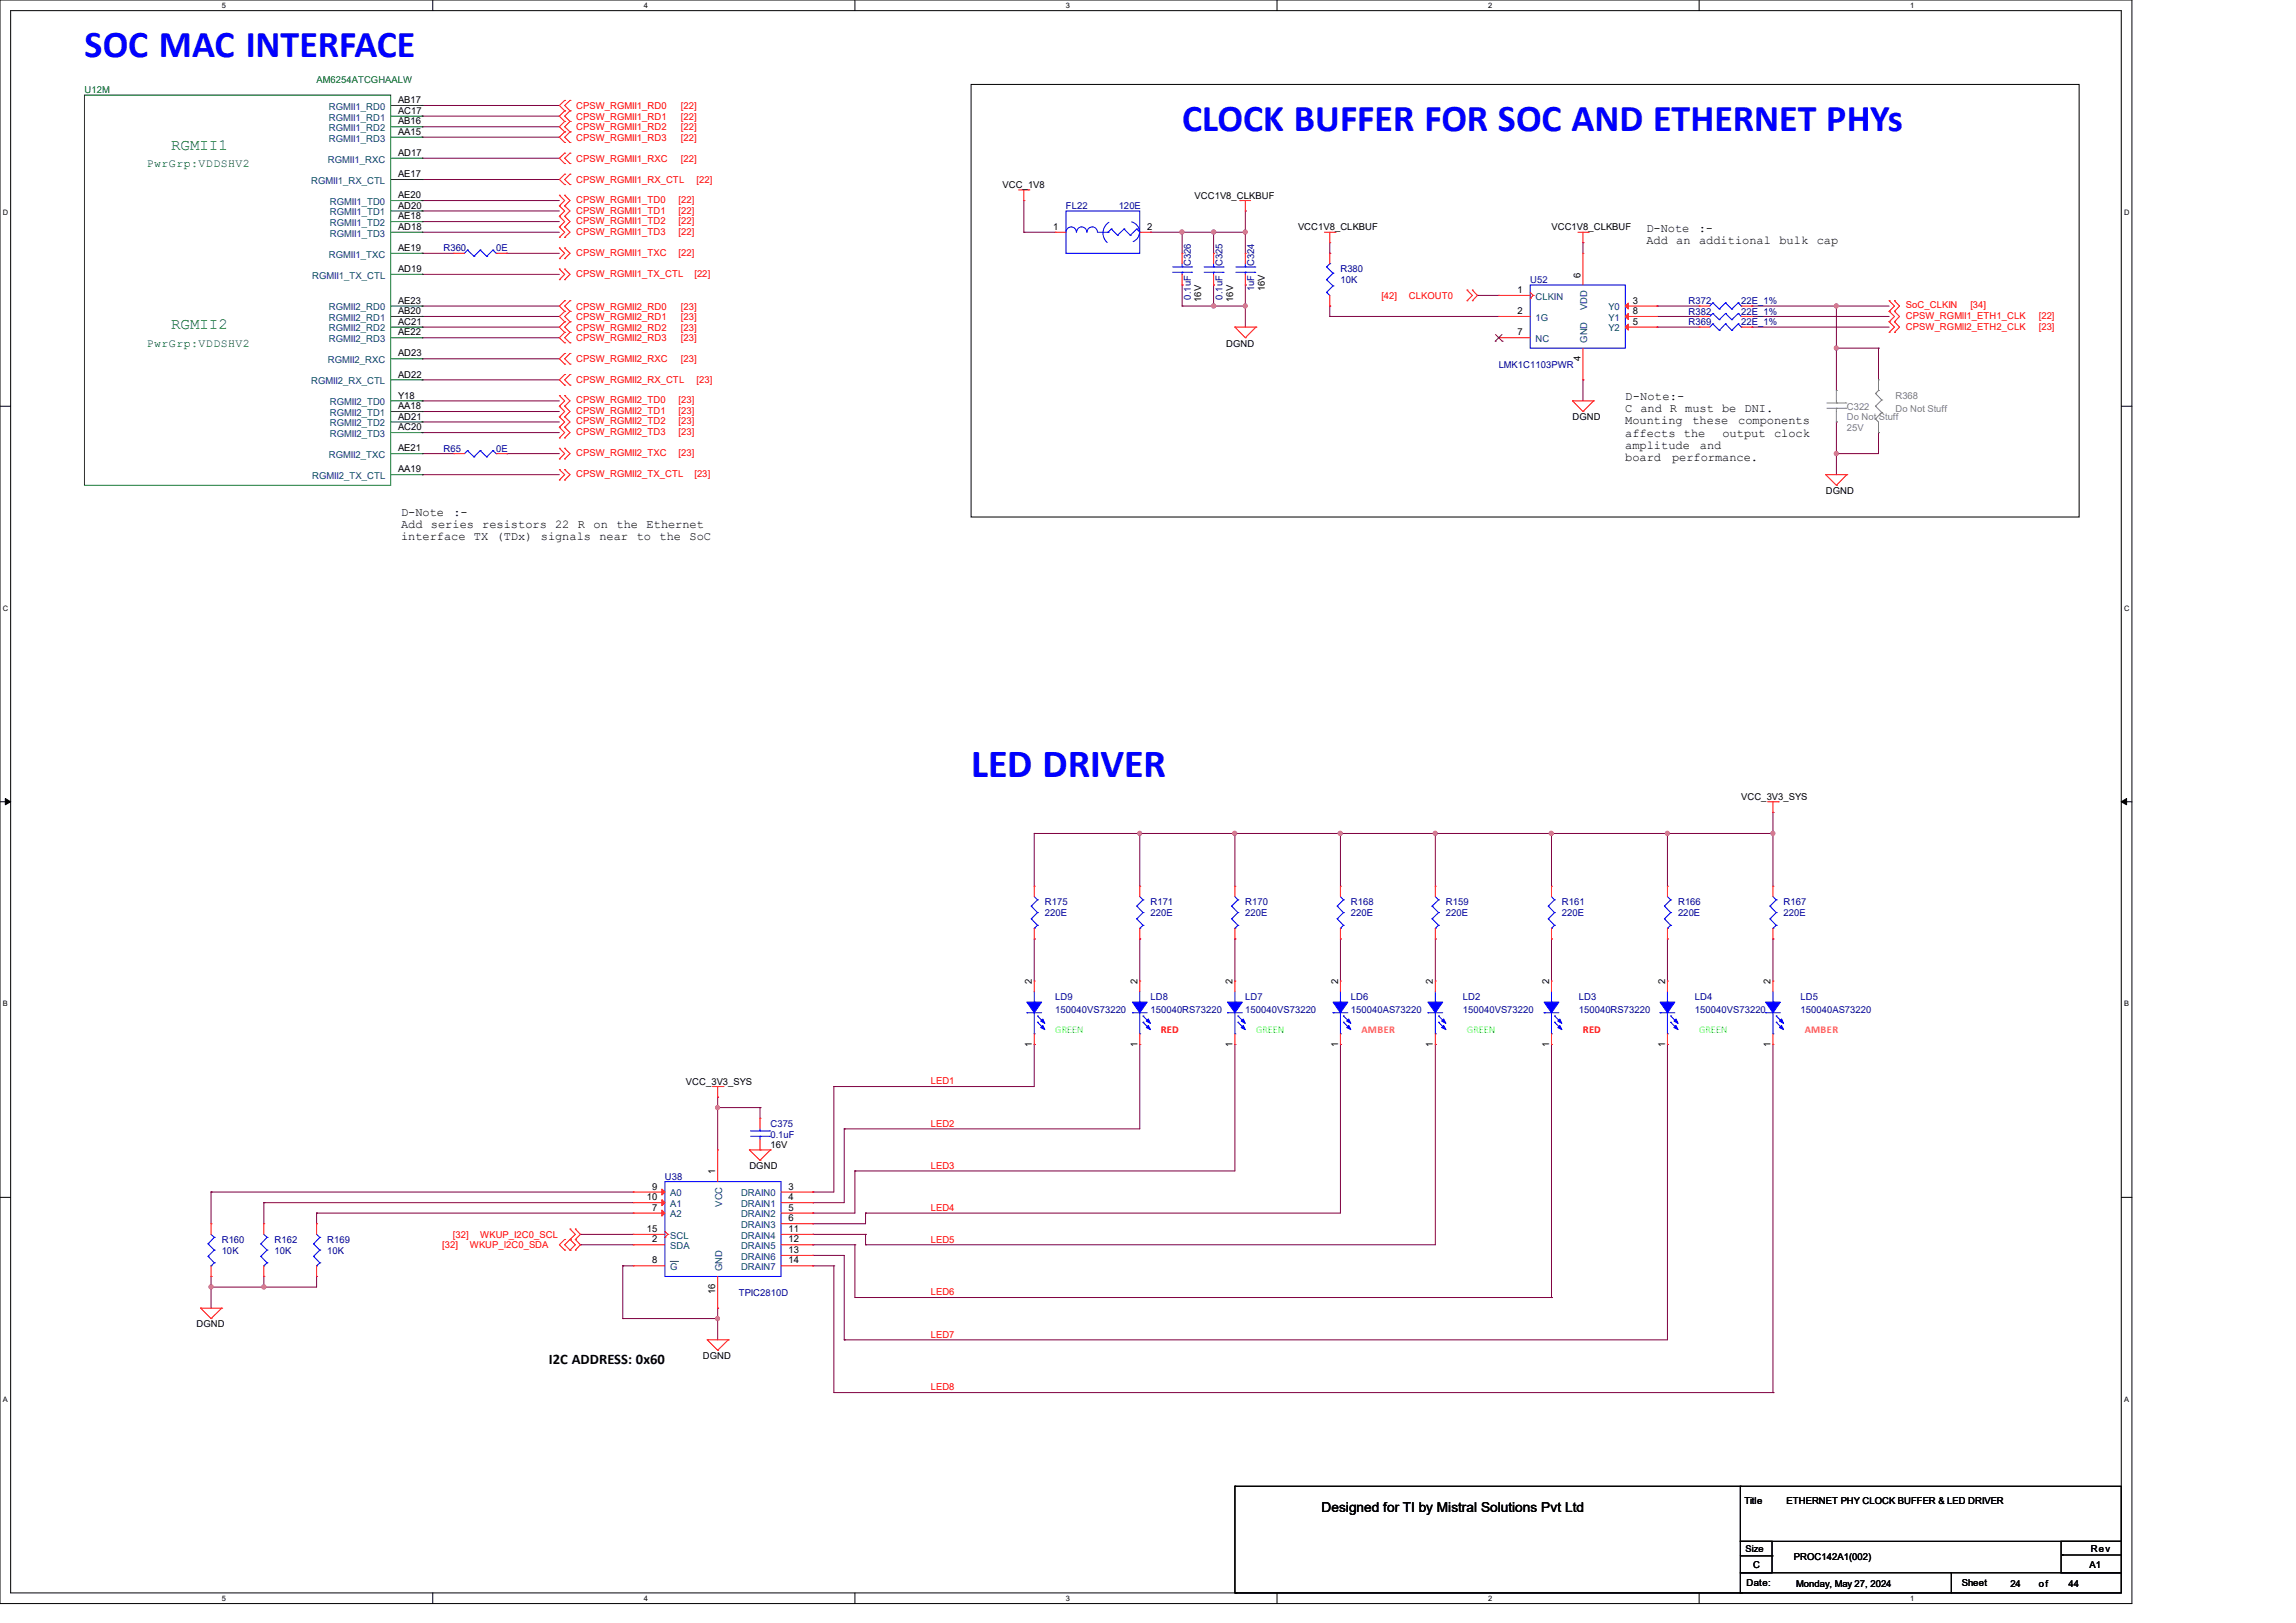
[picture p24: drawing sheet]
<svg xmlns="http://www.w3.org/2000/svg" width="420mm" height="297mm" viewBox="0 0 420 297" stroke-linecap="round" stroke-linejoin="round" font-family="sans-serif">
<defs><g id="words">
<text font-size="7.3" fill="#00f" x="177.6" y="142.1">LED DRIVER</text>
<g font-size="6.9" fill="#00f">
<text x="15.5" y="10.5">SOC MAC INTERFACE</text>
<text x="216.2" y="24">CLOCK BUFFER FOR SOC AND ETHERNET PHYs</text>
</g>
<g font-size="2.9" fill="#008000">
<text x="31.3" y="27.4">RGMII1</text>
<text x="31.3" y="60.2">RGMII2</text>
</g>
<text font-size="2.7" x="100.4" y="249.6">I2C ADDRESS: 0x60</text>
<text font-size="2.5" x="241.7" y="276.8">Designed for TI by Mistral Solutions Pvt Ltd</text>
<g font-size="2.2">
<text x="301.2" y="42.4">D-Note</text>
<text x="301.2" y="44.6">Add an additional</text>
<text x="310.7" y="42.4">:-</text>
<text x="325.5" y="44.6">bulk</text>
<text x="332.3" y="44.6">cap</text>
<text x="297.3" y="73.3">D-Note:-</text>
<text x="297.3" y="75.5">C and R must be DNI.</text>
<text x="297.3" y="77.7">Mounting</text>
<text x="309.6" y="77.7">these</text>
<text x="318" y="77.7">components</text>
<text x="297.3" y="79.9">affects the</text>
<text x="297.3" y="82.1">amplitude</text>
<text x="310.9" y="82.1">and</text>
<text x="315.1" y="79.9">output</text>
<text x="324.5" y="79.9">clock</text>
<text x="297.3" y="84.3">board</text>
<text x="305.8" y="84.3">performance.</text>
<text x="73.4" y="94.5">D-Note</text>
<text x="82.9" y="94.5">:-</text>
<text x="73.4" y="96.7">Add series resistors 22 R</text>
<text x="73.4" y="98.9">interface TX (TDx) signals near</text>
<text x="108.6" y="96.7">on the</text>
<text x="116.5" y="98.9">to</text>
<text x="118.3" y="96.7">Ethernet</text>
<text x="120.6" y="98.9">the</text>
<text x="126.2" y="98.9">SoC</text>
</g>
<g font-size="2.1" fill="#008000">
<text x="26.8" y="30.6">PwrGrp:VDDSHV2</text>
<text x="26.8" y="63.5">PwrGrp:VDDSHV2</text>
</g>
<g font-size="1.9" fill="#0f0">
<text x="193" y="189.1">GREEN</text>
<text x="229.8" y="189.1">GREEN</text>
<text x="268.3" y="189.1">GREEN</text>
<text x="310.8" y="189.1">GREEN</text>
</g>
<g font-size="1.9" fill="#f00">
<text x="212.3" y="189.1">RED</text>
<text x="289.6" y="189.1">RED</text>
</g>
<g font-size="1.9" fill="#ff8040">
<text x="249" y="189.1">AMBER</text>
<text x="330.1" y="189.1">AMBER</text>
</g>
<g font-size="1.7" fill="#008000">
<text x="15.5" y="17.1">U12M</text>
<text x="57.9" y="15.2">AM6254ATCGHAALW</text>
</g>
<g font-size="1.7" fill="#004080">
<text x="60.2" y="20.1">RGMII1_RD0</text>
<text x="60.2" y="22.1">RGMII1_RD1</text>
<text x="60" y="29.8">RGMII1_RXC</text>
<text x="60.2" y="24">RGMII1_RD2</text>
<text x="60.2" y="25.9">RGMII1_RD3</text>
<text x="56.9" y="33.7">RGMII1_RX_CTL</text>
<text x="60.3" y="37.5">RGMII1_TD0</text>
<text x="60.3" y="39.4">RGMII1_TD1</text>
<text x="60.3" y="41.4">RGMII1_TD2</text>
<text x="60.2" y="47.2">RGMII1_TXC</text>
<text x="60.3" y="43.3">RGMII1_TD3</text>
<text x="57.1" y="51">RGMII1_TX_CTL</text>
<text x="60.2" y="56.8">RGMII2_RD0</text>
<text x="60.2" y="58.7">RGMII2_RD1</text>
<text x="280.9" y="54.9">CLKIN</text>
<text x="280.9" y="58.7">1G</text>
<text x="290.4" y="56.7" transform="rotate(-90 290.4 56.7)">VDD</text>
<text x="294.3" y="56.8">Y0</text>
<text x="294.3" y="58.7">Y1</text>
<text x="60.2" y="60.7">RGMII2_RD2</text>
<text x="60.2" y="62.6">RGMII2_RD3</text>
<text x="280.9" y="62.6">NC</text>
<text x="290.4" y="62.7" transform="rotate(-90 290.4 62.7)">GND</text>
<text x="294.3" y="60.7">Y2</text>
<text x="56.9" y="70.3">RGMII2_RX_CTL</text>
<text x="60" y="66.5">RGMII2_RXC</text>
<text x="60.3" y="74.2">RGMII2_TD0</text>
<text x="60.3" y="76.1">RGMII2_TD1</text>
<text x="60.2" y="83.8">RGMII2_TXC</text>
<text x="60.3" y="78">RGMII2_TD2</text>
<text x="60.3" y="80">RGMII2_TD3</text>
<text x="57.1" y="87.7">RGMII2_TX_CTL</text>
<text x="122.6" y="218.9">A0</text>
<text x="122.6" y="220.9">A1</text>
<text x="132.1" y="220.8" transform="rotate(-90 132.1 220.8)">VCC</text>
<text x="135.5" y="218.9">DRAIN0</text>
<text x="135.5" y="220.9">DRAIN1</text>
<text x="122.6" y="222.8">A2</text>
<text x="122.6" y="226.7">SCL</text>
<text x="135.5" y="222.8">DRAIN2</text>
<text x="135.5" y="224.7">DRAIN3</text>
<text x="135.5" y="226.7">DRAIN4</text>
<text x="122.6" y="228.6">SDA</text>
<text x="122.6" y="232.4">G</text>
<text x="132.1" y="232.6" transform="rotate(-90 132.1 232.6)">GND</text>
<text x="135.5" y="228.6">DRAIN5</text>
<text x="135.5" y="230.5">DRAIN6</text>
<text x="135.5" y="232.4">DRAIN7</text>
</g>
<g font-size="1.7">
<text x="72.8" y="18.9">AB17</text>
<text x="72.8" y="20.8">AC17</text>
<text x="72.8" y="22.8">AB16</text>
<text x="72.8" y="28.5">AD17</text>
<text x="72.8" y="24.7">AA15</text>
<text x="72.8" y="32.4">AE17</text>
<text x="183.4" y="34.5">VCC_1V8</text>
<text x="72.8" y="36.3">AE20</text>
<text x="72.8" y="38.2">AD20</text>
<text x="72.8" y="40.1">AE18</text>
<text x="218.5" y="36.4">VCC1V8_CLKBUF</text>
<text x="72.8" y="45.9">AE19</text>
<text x="72.8" y="42.1">AD18</text>
<text x="192.7" y="42.1">1</text>
<text x="209.8" y="42.1">2</text>
<text x="237.4" y="42.2">VCC1V8_CLKBUF</text>
<text x="283.8" y="42.2">VCC1V8_CLKBUF</text>
<text x="72.8" y="49.8">AD19</text>
<text x="231.3" y="53.3" transform="rotate(-90 231.3 53.3)">16V</text>
<text x="277.6" y="53.6">1</text>
<text x="289.1" y="50.8" transform="rotate(-90 289.1 50.8)">6</text>
<text x="72.8" y="55.6">AE23</text>
<text x="72.8" y="57.5">AB20</text>
<text x="72.8" y="59.4">AC21</text>
<text x="219.7" y="55.2" transform="rotate(-90 219.7 55.2)">16V</text>
<text x="225.5" y="55.2" transform="rotate(-90 225.5 55.2)">16V</text>
<text x="277.6" y="57.5">2</text>
<text x="298.7" y="55.6">3</text>
<text x="298.7" y="57.5">8</text>
<text x="298.7" y="59.4">5</text>
<text x="72.8" y="65.2">AD23</text>
<text x="72.8" y="61.4">AE22</text>
<text x="224.3" y="63.4">DGND</text>
<text x="277.6" y="61.4">7</text>
<text x="72.8" y="69.1">AD22</text>
<text x="289.1" y="66" transform="rotate(-90 289.1 66)">4</text>
<text x="72.8" y="72.9">Y18</text>
<text x="72.8" y="74.9">AA18</text>
<text x="72.8" y="76.8">AD21</text>
<text x="287.6" y="76.9">DGND</text>
<text x="72.8" y="82.6">AE21</text>
<text x="72.8" y="78.7">AC20</text>
<text x="72.8" y="86.4">AA19</text>
<text x="334" y="90.4">DGND</text>
<text x="318.5" y="146.4">VCC_3V3_SYS</text>
<text x="188.8" y="180.1" transform="rotate(-90 188.8 180.1)">2</text>
<text x="208.1" y="180.1" transform="rotate(-90 208.1 180.1)">2</text>
<text x="225.5" y="180.1" transform="rotate(-90 225.5 180.1)">2</text>
<text x="244.8" y="180.1" transform="rotate(-90 244.8 180.1)">2</text>
<text x="262.1" y="180.1" transform="rotate(-90 262.1 180.1)">2</text>
<text x="283.4" y="180.1" transform="rotate(-90 283.4 180.1)">2</text>
<text x="304.6" y="180.1" transform="rotate(-90 304.6 180.1)">2</text>
<text x="323.9" y="180.1" transform="rotate(-90 323.9 180.1)">2</text>
<text x="188.8" y="191.5" transform="rotate(-90 188.8 191.5)">1</text>
<text x="208.1" y="191.5" transform="rotate(-90 208.1 191.5)">1</text>
<text x="225.5" y="191.5" transform="rotate(-90 225.5 191.5)">1</text>
<text x="244.8" y="191.5" transform="rotate(-90 244.8 191.5)">1</text>
<text x="262.1" y="191.5" transform="rotate(-90 262.1 191.5)">1</text>
<text x="283.4" y="191.5" transform="rotate(-90 283.4 191.5)">1</text>
<text x="304.6" y="191.5" transform="rotate(-90 304.6 191.5)">1</text>
<text x="323.9" y="191.5" transform="rotate(-90 323.9 191.5)">1</text>
<text x="125.5" y="198.5">VCC_3V3_SYS</text>
<text x="130.8" y="214.9" transform="rotate(-90 130.8 214.9)">1</text>
<text x="137.1" y="213.9">DGND</text>
<text x="140.9" y="210.1">16V</text>
<text x="118.3" y="219.7">10</text>
<text x="119.3" y="221.6">7</text>
<text x="119.3" y="217.7">9</text>
<text x="144.2" y="217.7">3</text>
<text x="144.2" y="219.7">4</text>
<text x="144.2" y="221.6">5</text>
<text x="118.3" y="225.5">15</text>
<text x="119.3" y="227.4">2</text>
<text x="144.2" y="223.5">6</text>
<text x="144.2" y="225.5">11</text>
<text x="144.2" y="227.4">12</text>
<text x="119.3" y="231.2">8</text>
<text x="144.2" y="229.3">13</text>
<text x="144.2" y="231.2">14</text>
<text x="130.8" y="236.9" transform="rotate(-90 130.8 236.9)">16</text>
<text x="35.9" y="242.9">DGND</text>
<text x="128.6" y="248.7">DGND</text>
<text x="319.1" y="275.2">Title</text>
<text x="326.8" y="275.2">ETHERNET PHY CLOCK BUFFER &amp; LED DRIVER</text>
<text x="319.3" y="284">Size</text>
<text x="320.7" y="286.9">C</text>
<text x="328.2" y="285.4">PROC142A1(002)</text>
<text x="382.2" y="286.9">A1</text>
<text x="382.4" y="284.1">Rev</text>
<text x="319.5" y="290.2">Date:</text>
<text x="328.6" y="290.4">Monday, May 27, 2024</text>
<text x="358.9" y="290.2">Sheet</text>
<text x="367.7" y="290.4">24</text>
<text x="373" y="290.4">of</text>
<text x="378.4" y="290.4">44</text>
</g>
<g font-size="1.7" fill="#f00">
<text x="105.4" y="20">CPSW_RGMII1_RD0</text>
<text x="105.4" y="21.9">CPSW_RGMII1_RD1</text>
<text x="105.4" y="23.8">CPSW_RGMII1_RD2</text>
<text x="124.5" y="20">[22]</text>
<text x="124.5" y="21.9">[22]</text>
<text x="124.5" y="23.8">[22]</text>
<text x="105.4" y="25.7">CPSW_RGMII1_RD3</text>
<text x="105.4" y="29.6">CPSW_RGMII1_RXC</text>
<text x="124.5" y="25.7">[22]</text>
<text x="124.5" y="29.6">[22]</text>
<text x="105.4" y="33.5">CPSW_RGMII1_RX_CTL</text>
<text x="127.4" y="33.5">[22]</text>
<text x="105.4" y="37.1">CPSW_RGMII1_TD0</text>
<text x="105.4" y="39.1">CPSW_RGMII1_TD1</text>
<text x="105.4" y="41">CPSW_RGMII1_TD2</text>
<text x="124.1" y="37.1">[22]</text>
<text x="124.1" y="39.1">[22]</text>
<text x="124.1" y="41">[22]</text>
<text x="105.4" y="46.8">CPSW_RGMII1_TXC</text>
<text x="105.4" y="42.9">CPSW_RGMII1_TD3</text>
<text x="124.1" y="46.8">[22]</text>
<text x="124.1" y="42.9">[22]</text>
<text x="105.4" y="50.7">CPSW_RGMII1_TX_CTL</text>
<text x="127" y="50.7">[22]</text>
<text x="105.4" y="56.6">CPSW_RGMII2_RD0</text>
<text x="105.4" y="58.6">CPSW_RGMII2_RD1</text>
<text x="124.5" y="56.6">[23]</text>
<text x="124.5" y="58.6">[23]</text>
<text x="252.7" y="54.7">[42]</text>
<text x="257.7" y="54.7">CLKOUT0</text>
<text x="348.6" y="56.4">SoC_CLKIN</text>
<text x="348.6" y="58.4">CPSW_RGMII1_ETH1_CLK</text>
<text x="360.4" y="56.4">[34]</text>
<text x="373" y="58.4">[22]</text>
<text x="105.4" y="60.5">CPSW_RGMII2_RD2</text>
<text x="105.4" y="62.4">CPSW_RGMII2_RD3</text>
<text x="124.5" y="60.5">[23]</text>
<text x="124.5" y="62.4">[23]</text>
<text x="348.6" y="60.3">CPSW_RGMII2_ETH2_CLK</text>
<text x="373" y="60.3">[23]</text>
<text x="105.4" y="66.3">CPSW_RGMII2_RXC</text>
<text x="105.4" y="70.1">CPSW_RGMII2_RX_CTL</text>
<text x="124.5" y="66.3">[23]</text>
<text x="127.4" y="70.1">[23]</text>
<text x="105.4" y="73.8">CPSW_RGMII2_TD0</text>
<text x="105.4" y="75.7">CPSW_RGMII2_TD1</text>
<text x="105.4" y="77.7">CPSW_RGMII2_TD2</text>
<text x="124.1" y="73.8">[23]</text>
<text x="124.1" y="75.7">[23]</text>
<text x="124.1" y="77.7">[23]</text>
<text x="105.4" y="83.5">CPSW_RGMII2_TXC</text>
<text x="105.4" y="79.6">CPSW_RGMII2_TD3</text>
<text x="124.1" y="83.5">[23]</text>
<text x="124.1" y="79.6">[23]</text>
<text x="105.4" y="87.3">CPSW_RGMII2_TX_CTL</text>
<text x="127" y="87.3">[23]</text>
<text x="170.3" y="198.5">LED1</text>
<text x="170.3" y="206.2">LED2</text>
<text x="170.3" y="213.9">LED3</text>
<text x="170.3" y="221.6">LED4</text>
<text x="82.8" y="226.5">[32]</text>
<text x="87.8" y="226.5">WKUP_I2C0_SCL</text>
<text x="170.3" y="227.4">LED5</text>
<text x="80.9" y="228.4">[32]</text>
<text x="85.9" y="228.4">WKUP_I2C0_SDA</text>
<text x="170.3" y="237.1">LED6</text>
<text x="170.3" y="244.8">LED7</text>
<text x="170.3" y="254.5">LED8</text>
</g>
<g font-size="1.7" fill="#000080">
<text x="195" y="38.3">FL22</text>
<text x="204.6" y="38.3">120E</text>
<text x="81.1" y="46">R360</text>
<text x="90.8" y="46">0E</text>
<text x="217.8" y="48.7" transform="rotate(-90 217.8 48.7)">C326</text>
<text x="223.6" y="48.7" transform="rotate(-90 223.6 48.7)">C325</text>
<text x="229.4" y="53.3" transform="rotate(-90 229.4 53.3)">1uF</text>
<text x="229.4" y="48.7" transform="rotate(-90 229.4 48.7)">C324</text>
<text x="245.2" y="49.9">R380</text>
<text x="245.2" y="51.8">10K</text>
<text x="279.9" y="51.8">U52</text>
<text x="217.8" y="54.8" transform="rotate(-90 217.8 54.8)">0.1uF</text>
<text x="223.6" y="54.8" transform="rotate(-90 223.6 54.8)">0.1uF</text>
<text x="308.9" y="55.7">R372</text>
<text x="308.9" y="57.6">R382</text>
<text x="308.9" y="59.5">R369</text>
<text x="318.5" y="55.7">22E_1%</text>
<text x="318.5" y="57.6">22E_1%</text>
<text x="318.5" y="59.5">22E_1%</text>
<text x="274.1" y="67.3">LMK1C1103PWR</text>
<text x="81.1" y="82.7">R65</text>
<text x="90.8" y="82.7">0E</text>
<text x="191.1" y="165.7">R175</text>
<text x="191.1" y="167.6">220E</text>
<text x="210.4" y="165.7">R171</text>
<text x="210.4" y="167.6">220E</text>
<text x="227.8" y="165.7">R170</text>
<text x="227.8" y="167.6">220E</text>
<text x="247.1" y="165.7">R168</text>
<text x="247.1" y="167.6">220E</text>
<text x="264.5" y="165.7">R159</text>
<text x="264.5" y="167.6">220E</text>
<text x="285.7" y="165.7">R161</text>
<text x="285.7" y="167.6">220E</text>
<text x="307" y="165.7">R166</text>
<text x="307" y="167.6">220E</text>
<text x="326.3" y="165.7">R167</text>
<text x="326.3" y="167.6">220E</text>
<text x="193" y="183.1">LD9</text>
<text x="193" y="185.4">150040VS73220</text>
<text x="210.4" y="183.1">LD8</text>
<text x="210.4" y="185.4">150040RS73220</text>
<text x="227.8" y="183.1">LD7</text>
<text x="227.8" y="185.4">150040VS73220</text>
<text x="247.1" y="183.1">LD6</text>
<text x="247.1" y="185.4">150040AS73220</text>
<text x="267.6" y="183.1">LD2</text>
<text x="267.6" y="185.4">150040VS73220</text>
<text x="288.8" y="183.1">LD3</text>
<text x="288.8" y="185.4">150040RS73220</text>
<text x="310" y="183.1">LD4</text>
<text x="310" y="185.4">150040VS73220</text>
<text x="329.3" y="183.1">LD5</text>
<text x="329.3" y="185.4">150040AS73220</text>
<text x="140.9" y="206.2">C375</text>
<text x="140.9" y="208.2">0.1uF</text>
<text x="121.6" y="215.9">U38</text>
<text x="40.6" y="227.5">R160</text>
<text x="50.2" y="227.5">R162</text>
<text x="59.9" y="227.5">R169</text>
<text x="40.6" y="229.4">10K</text>
<text x="50.2" y="229.4">10K</text>
<text x="59.9" y="229.4">10K</text>
<text x="135.1" y="237.1">TPIC2810D</text>
</g>
<g font-size="1.7" fill="#808080">
<text x="337.8" y="75">C322</text>
<text x="337.8" y="76.9">Do Not Stuff</text>
<text x="346.7" y="73.1">R368</text>
<text x="346.7" y="75.4">Do Not Stuff</text>
<text x="337.8" y="78.8">25V</text>
</g>
<g font-size="1.4">
<text x="40.6" y="1.4">5</text>
<text x="117.8" y="1.4">4</text>
<text x="195" y="1.4">3</text>
<text x="272.2" y="1.4">2</text>
<text x="349.4" y="1.4">1</text>
<text x=".5" y="39.4">D</text>
<text x="388.5" y="39.4">D</text>
<text x=".5" y="111.8">C</text>
<text x="388.5" y="111.8">C</text>
<text x=".5" y="184.2">B</text>
<text x="388.5" y="184.2">B</text>
<text x=".5" y="256.5">A</text>
<text x="388.5" y="256.5">A</text>
<text x="40.6" y="292.9">5</text>
<text x="117.8" y="292.9">4</text>
<text x="195" y="292.9">3</text>
<text x="272.2" y="292.9">2</text>
<text x="349.4" y="292.9">1</text>
</g>
</g></defs>
<path d="M0 0h390v293.5h-390zM1.9 1.9h386.1v289.6h-386.1z" fill="none" stroke="#000" stroke-width=".18"/>
<g fill="#fff">
<path d="M40.6 .2h.7v1.5h-.7z"/>
<path d="M40.6 291.7h.7v1.5h-.7z"/>
</g>
<path d="M79.2 0v1.9M79.2 291.5v2" fill="none" stroke="#000" stroke-width=".18"/>
<g fill="#fff">
<path d="M117.8 .2h.7v1.5h-.7z"/>
<path d="M117.8 291.7h.7v1.5h-.7z"/>
</g>
<path d="M156.4 0v1.9M156.4 291.5v2" fill="none" stroke="#000" stroke-width=".18"/>
<g fill="#fff">
<path d="M195 .2h.7v1.5h-.7z"/>
<path d="M195 291.7h.7v1.5h-.7z"/>
</g>
<path d="M233.6 0v1.9M233.6 291.5v2" fill="none" stroke="#000" stroke-width=".18"/>
<g fill="#fff">
<path d="M272.2 .2h.8v1.5h-.8z"/>
<path d="M272.2 291.7h.8v1.5h-.8z"/>
</g>
<path d="M310.8 0v1.9M310.8 291.5v2" fill="none" stroke="#000" stroke-width=".18"/>
<g fill="#fff">
<path d="M349.4 .2h.8v1.5h-.8z"/>
<path d="M349.4 291.7h.8v1.5h-.8z"/>
<path d="M.5 38.1h1v1.6h-1z"/>
<path d="M388.5 38.1h1v1.6h-1z"/>
<path d="M.5 110.5h1v1.6h-1z"/>
<path d="M388.5 110.5h1v1.6h-1z"/>
</g>
<path d="M0 74.3h1.9M388 74.3h2" fill="none" stroke="#000" stroke-width=".18"/>
<g fill="#fff">
<path d="M.5 182.9h.9v1.5h-.9z"/>
<path d="M388.5 182.9h.9v1.5h-.9z"/>
</g>
<path d="M0 146.7h1.9M388 146.7h2" fill="none" stroke="#000" stroke-width=".18"/>
<path d="M1 146.1l.9 .6-.9 .6zM388 146.7l1-.6v1.2z" fill="#000" stroke="#000" stroke-width=".18"/>
<g fill="#fff">
<path d="M.5 255.3h.9v1.5h-.9z"/>
<path d="M388.5 255.3h.9v1.5h-.9z"/>
</g>
<g fill="none" stroke="#000" stroke-width=".18">
<path d="M177.6 15.5h202.7v79.1h-202.7zM0 219.1h1.9M388 219.1h2M225.9 272h.1M225.9 272h92.6M225.9 272v19.5M318.3 272h69.7v10.1h-69.7zM225.9 291.5h.1M226.1 291.5h.1M226.1 291.5h92.6M318.3 282.1h5.8v5.7h-5.8zM318.3 287.8h38.7v3.7h-38.7z"/>
<path d="M318.3 284.7h5.8M324.1 284.7h.1M357 287.8h31v3.7h-31zM377 282.1h11v5.7h-11zM377.2 284.6h.1M377.2 284.6h10.8"/>
</g>
<g fill="none" stroke="#800040" stroke-width=".18">
<path d="M77.2 19.3h.1M77.2 19.3h25.1M77.2 21.3h.1M77.2 23.2h.1M77.2 25.1h.1M77.2 29h.1M77.2 32.9h.1M77.2 36.7h.1M77.2 38.6h.1M77.2 21.3h25.1M77.2 23.2h25.1M77.2 25.1h25.1"/>
<path d="M77.2 29h25.1M77.2 32.9h25.1M77.2 36.7h25.1M77.2 38.6h25.1M187.3 36.7h.1M187.3 36.7v5.8M227.8 38.6h.1M227.8 38.6v7.8M77.2 56h.1M77.2 57.9h.1M77.2 59.9h.1M77.2 46.4h.1"/>
<path d="M77.2 40.6h.1M77.2 42.5h.1M77.2 50.2h.1M77.2 57.9h25.1M77.2 56h25.1M77.2 42.5h25.1M77.2 59.9h25.1M77.2 46.4h5.8M77.2 40.6h25.1M77.2 50.2h25.1M92.7 46.4h.1M92.7 46.4h9.6"/>
<path d="M187.3 42.5h.1M187.3 42.5h5.7M210.4 42.5h.1M210.4 42.5h17.4M216.2 42.5h.1M216.2 56h.1M216.2 52.2h.1M216.2 56h11.6M216.2 42.5v3.9M216.2 52.2v3.8M222 56h.1M222 42.5h.1"/>
<path d="M222 52.2h.1M222 42.5v3.9M222 52.2v3.8M227.8 52.2h.1M227.8 56h.1M227.8 42.5h.1M227.8 52.2v7.7M243.2 56h.1M243.2 57.9h.1M243.2 46.4h.1M243.2 44.4v2M243.2 56v1.9"/>
<path d="M243.2 57.9h31M270.3 54.1h.1M270.3 54.1h3.9M289.6 44.4h.1M289.6 44.4v2M303.1 56h.1M303.1 59.9h.1M303.1 57.9h7.7M303.1 56h7.7M303.1 59.9h7.7M310.8 57.9h.1M320.5 57.9h.1"/>
<path d="M320.5 59.9h.1M320.5 56h.1M320.5 57.9h25.1M320.5 56h25.1M320.5 59.9h25.1M335.9 56h.1M335.9 56v15.5M77.2 61.8h.1M77.2 65.7h.1M77.2 69.5h.1M77.2 73.4h.1M77.2 75.3h.1"/>
<path d="M77.2 77.2h.1M77.2 79.2h.1M77.2 61.8h25.1M77.2 65.7h25.1M77.2 69.5h25.1M77.2 73.4h25.1M77.2 75.3h25.1M77.2 77.2h25.1M77.2 79.2h25.1M289.6 69.5h.1M289.6 69.5v3.9M335.9 63.7h.1"/>
<path d="M335.9 77.2h.1M335.9 63.7h7.7M335.9 77.2v9.7M343.6 63.7h.1M343.6 79.2h.1M343.6 63.7v5.8M343.6 79.2v3.8h-7.7M77.2 83h.1M77.2 86.9h.1M77.2 83h5.8M77.2 86.9h25.1M92.7 83h.1"/>
<path d="M92.7 83h9.6M335.9 83h.1M189.2 152.5h.1M189.2 152.5v9.7M189.2 152.5h135.1M208.5 152.5h.1M208.5 152.5v9.7M225.9 152.5h.1M225.9 152.5v9.7M245.2 152.5h.1M245.2 152.5v9.7M262.6 152.5h.1"/>
<path d="M262.6 152.5v9.7M283.8 152.5h.1M283.8 152.5v9.7M305 152.5h.1M305 152.5v9.7M324.3 152.5h.1M324.3 148.7h.1M324.3 148.7v13.5M189.2 171.8h.1M189.2 171.8v7.7M208.5 171.8h.1M208.5 171.8v7.7"/>
<path d="M225.9 171.8h.1M225.9 171.8v7.7M245.2 171.8h.1M245.2 171.8v7.7M262.6 171.8h.1M262.6 171.8v7.7M283.8 171.8h.1M283.8 171.8v7.7M305 171.8h.1M305 171.8v7.7M324.3 171.8h.1M324.3 171.8v7.7"/>
<path d="M152.5 198.8h.1M152.5 198.8v19.3h-3.8M189.2 191.1h.1M189.2 191.1v7.7h-36.7M208.5 191.1h.1M208.5 191.1v15.5h-54.1M225.9 191.1h.1M225.9 191.1v23.2h-69.5M245.2 191.1h.1M245.2 191.1v30.9h-86.9M262.6 191.1h.1M262.6 191.1v36.7h-104.3"/>
<path d="M283.8 191.1v46.3M305 191.1h.1M305 191.1v54.1h-150.6M324.3 191.1v63.7M38.6 218.1h.1M38.6 218.1h77.2M38.6 218.1v5.8M131.3 200.8h.1M131.3 202.7h.1M131.3 200.8v9.6M131.3 202.7h7.7M139 202.7h.1"/>
<path d="M139 202.7v1.9M148.7 218.1h.1M154.4 206.6h.1M154.4 206.6v13.5h-5.7M156.4 214.3h.1M156.4 214.3v7.7h-7.7M38.6 233.6h.1M38.6 235.5h.1M38.6 233.6v5.8M48.3 220.1h.1M48.3 235.5h.1M48.3 233.6h.1"/>
<path d="M48.3 220.1h67.5M48.3 220.1v3.8M48.3 233.6v1.9M57.9 222h.1M57.9 233.6h.1M57.9 222h57.9M57.9 222v1.9M57.9 233.6v1.9h-19.3M106.2 227.8h.1M106.2 225.9h.1M106.2 227.8h9.6M106.2 225.9h9.6"/>
<path d="M113.9 231.6h.1M113.9 231.6h1.9M113.9 231.6v9.7M131.3 239.4h.1M131.3 239.4v5.8M148.7 220.1h.1M148.7 222h.1M148.7 223.9h.1M148.7 231.6h.1M148.7 229.7h.1M148.7 227.8h.1M148.7 225.9h.1"/>
<path d="M148.7 227.8h7.7M148.7 229.7h5.7v15.5M148.7 231.6h3.8M148.7 225.9h9.6M152.5 231.6h.1M152.5 231.6v23.2h171.8M156.4 227.8h.1M156.4 227.8v9.6h127.4M158.3 222h.1M158.3 227.8h.1M158.3 225.9h.1M158.3 222v1.9h-9.6"/>
<path d="M158.3 225.9v1.9M283.8 237.4h.1M113.9 241.3h.1M113.9 241.3h17.4M131.3 241.3h.1M154.4 245.2h.1M324.3 254.8h.1"/>
</g>
<g fill="#f0f" stroke="#f0f" stroke-width=".18">
<circle cx="222" cy="42.5" r=".38"/>
<circle cx="216.2" cy="42.5" r=".38"/>
<circle cx="222" cy="56" r=".38"/>
<circle cx="227.8" cy="42.5" r=".37"/>
<circle cx="227.8" cy="56" r=".37"/>
<circle cx="335.9" cy="63.7" r=".37"/>
<circle cx="335.9" cy="83" r=".37"/>
<circle cx="335.9" cy="56" r=".37"/>
<circle cx="208.5" cy="152.5" r=".37"/>
<circle cx="225.8" cy="152.5" r=".38"/>
<circle cx="262.5" cy="152.5" r=".37"/>
<circle cx="245.2" cy="152.5" r=".38"/>
<circle cx="305" cy="152.5" r=".37"/>
<circle cx="283.8" cy="152.5" r=".38"/>
<circle cx="324.3" cy="152.5" r=".37"/>
<circle cx="131.2" cy="241.3" r=".37"/>
<circle cx="38.6" cy="235.5" r=".38"/>
<circle cx="131.2" cy="202.7" r=".37"/>
<circle cx="48.3" cy="235.5" r=".38"/>
</g>
<g fill="none" stroke="#f00" stroke-width=".18">
<path d="M103.3 18.4h.1M103.3 18.4l-1 .9 1 1M104.3 18.4h.1M104.3 18.4l-1 .9 1 1M102.3 35.7h.1M102.3 37.7h.1M102.3 39.6h.1M102.3 35.7l1 1-1 1M102.3 37.7l1 .9-1 1M102.3 39.6l1 1-1 .9M103.3 20.3h.1M103.3 22.2h.1"/>
<path d="M103.3 24.1h.1M103.3 26.1h.1M103.3 29.9h.1M103.3 28h.1M103.3 33.8h.1M103.3 31.9h.1M103.3 35.7h.1M103.3 37.7h.1M103.3 39.6h.1M103.3 20.3l-1 1 1 .9M103.3 22.2l-1 1 1 .9M103.3 24.1l-1 1 1 1"/>
<path d="M103.3 28l-1 1 1 .9M103.3 31.9l-1 1 1 .9M103.3 35.7l1 1-1 1M103.3 37.7l1 .9-1 1M103.3 39.6l1 1-1 .9M104.3 20.3h.1M104.3 22.2h.1M104.3 24.1h.1M104.3 26.1h.1M104.3 28h.1M104.3 29.9h.1M104.3 31.9h.1"/>
<path d="M104.3 33.8h.1M104.3 20.3l-1 1 1 .9M104.3 22.2l-1 1 1 .9M104.3 24.1l-1 1 1 1M104.3 28l-1 1 1 .9M104.3 31.9l-1 1 1 .9M186.3 34.8h1.9M187.3 36.7h.1M187.3 34.8v1.9M188.2 34.8h.1M226.8 36.7h.1M226.8 36.7h2"/>
<path d="M227.8 38.6h.1M227.8 36.7v1.9M83 46.4h.1M83 46.4h2M90.8 46.4h1.9M92.7 46.4h.1M102.3 45.4h.1M102.3 47.3h.1M102.3 41.5h.1M102.3 43.4h.1M102.3 49.2h.1M102.3 51.2h.1"/>
<path d="M102.3 45.4l1 1-1 .9M102.3 41.5l1 1-1 .9M102.3 49.2l1 1-1 1M103.3 57h.1M103.3 55h.1M103.3 58.9h.1M103.3 45.4h.1M103.3 47.3h.1M103.3 41.5h.1M103.3 43.4h.1M103.3 49.2h.1M103.3 51.2h.1"/>
<path d="M103.3 55l-1 1 1 1M103.3 57l-1 .9 1 1M103.3 58.9l-1 1 1 .9M103.3 45.4l1 1-1 .9M103.3 41.5l1 1-1 .9M103.3 49.2l1 1-1 1M104.3 55h.1M104.3 57h.1M104.3 58.9h.1M104.3 55l-1 1 1 1M104.3 57l-1 .9 1 1M104.3 58.9l-1 1 1 .9"/>
<path d="M193 42.5h.1M193 42.5h2M208.5 42.5h1.9M210.4 42.5h.1M216.2 52.2h.1M216.2 46.4h.1M216.2 46.4v1.9M216.2 50.2v2M222 52.2h.1M222 46.4h.1M222 46.4v1.9M222 50.2v2"/>
<path d="M225.9 59.9h.1M225.9 59.9h3.8M225.9 59.9l1.9 1.9M227.8 52.2h.1M227.8 46.4h.1M227.8 46.4v1.9M227.8 50.2v2M229.7 59.9h.1M229.7 59.9l-1.9 1.9M242.3 42.5h1.9M243.2 44.4h.1M243.2 56h.1"/>
<path d="M243.2 46.4h.1M243.2 42.5v1.9M243.2 46.4v1.9M243.2 54.1v1.9M244.2 42.5h.1M268.4 53.1h.1M268.4 55h.1M268.4 53.1l.9 1-.9 .9M269.3 55h.1M269.3 53.1h.1M269.3 53.1l1 1-1 .9M274.2 54.1h.1"/>
<path d="M274.2 57.9h.1M274.2 57.9h5.7M274.2 54.1h5.7M279.9 54.6h.1M279.9 53.5l.6 .6M280.5 54.1h.1M280.5 54.1l-.6 .5M288.6 42.5h1.9M289.6 44.4h.1M289.6 46.4h.1M289.6 42.5v1.9M289.6 46.4v5.8"/>
<path d="M290.5 42.5h.1M297.3 59.9h5.8M297.3 56h5.8M297.3 57.9h5.8M303.1 56h.1M303.1 57.9h.1M303.1 59.9h.1M310.8 56h.1M310.8 57.9h.1M310.8 59.9h.1M310.8 59.9h2M310.8 56h2"/>
<path d="M310.8 57.9h2M318.5 59.9h2M318.5 56h2M318.5 57.9h2M320.5 56h.1M320.5 57.9h.1M320.5 59.9h.1M345.6 55h.1M345.6 57h.1M345.6 58.9h.1M345.6 55l.9 1-.9 1M345.6 58.9l.9 1-.9 .9"/>
<path d="M345.6 57l.9 .9-.9 1M346.5 55h.1M346.5 57h.1M346.5 58.9h.1M346.5 55l1 1-1 1M346.5 58.9l1 1-1 .9M346.5 57l1 .9-1 1M102.3 72.4h.1M102.3 74.3h.1M102.3 76.3h.1M102.3 78.2h.1M102.3 72.4l1 1-1 .9"/>
<path d="M102.3 74.3l1 1-1 1M102.3 76.3l1 .9-1 1M102.3 78.2l1 1-1 .9M103.3 60.8h.1M103.3 62.7h.1M103.3 66.6h.1M103.3 64.7h.1M103.3 70.5h.1M103.3 68.5h.1M103.3 72.4h.1M103.3 74.3h.1M103.3 76.3h.1"/>
<path d="M103.3 78.2h.1M103.3 60.8l-1 1 1 .9M103.3 64.7l-1 1 1 .9M103.3 68.5l-1 1 1 1M103.3 72.4l1 1-1 .9M103.3 74.3l1 1-1 1M103.3 76.3l1 .9-1 1M103.3 78.2l1 1-1 .9M104.3 60.8h.1M104.3 62.7h.1M104.3 64.7h.1M104.3 66.6h.1"/>
<path d="M104.3 68.5h.1M104.3 70.5h.1M104.3 60.8l-1 1 1 .9M104.3 64.7l-1 1 1 .9M104.3 68.5l-1 1 1 1M227.8 61.8h.1M274.2 61.8h.1M274.2 61.8h5.7M287.7 73.4h.1M287.7 73.4h3.8M287.7 73.4l1.9 1.9M289.6 75.3h.1"/>
<path d="M289.6 69.5h.1M289.6 63.7v5.8M291.5 73.4h.1M291.5 73.4l-1.9 1.9M345.6 60.8h.1M346.5 60.8h.1M83 83h.1M83 83h2M90.8 83h1.9M92.7 83h.1M102.3 82h.1M102.3 84h.1"/>
<path d="M102.3 80.1h.1M102.3 85.9h.1M102.3 87.8h.1M102.3 82l1 1-1 1M102.3 85.9l1 1-1 .9M103.3 82h.1M103.3 84h.1M103.3 80.1h.1M103.3 85.9h.1M103.3 87.8h.1M103.3 82l1 1-1 1M103.3 85.9l1 1-1 .9"/>
<path d="M334 86.9h.1M334 86.9h3.8M334 86.9l1.9 1.9M335.9 88.8h.1M337.8 86.9h.1M337.8 86.9l-1.9 1.9M323.3 146.7h2M324.3 148.7h.1M324.3 146.7v2M325.3 146.7h.1M189.2 162.2h.1M189.2 171.8h.1"/>
<path d="M189.2 179.5h.1M189.2 162.2v1.9M189.2 169.9v1.9M189.2 179.5v2M208.5 179.5h.1M208.5 162.2h.1M208.5 171.8h.1M208.5 162.2v1.9M208.5 169.9v1.9M208.5 179.5v2M225.9 162.2h.1M225.9 171.8h.1"/>
<path d="M225.9 179.5h.1M225.9 162.2v1.9M225.9 169.9v1.9M225.9 179.5v2M245.2 162.2h.1M245.2 171.8h.1M245.2 179.5h.1M245.2 162.2v1.9M245.2 169.9v1.9M245.2 179.5v2M262.6 179.5h.1M262.6 162.2h.1"/>
<path d="M262.6 171.8h.1M262.6 162.2v1.9M262.6 169.9v1.9M262.6 179.5v2M283.8 179.5h.1M283.8 162.2h.1M283.8 171.8h.1M283.8 162.2v1.9M283.8 169.9v1.9M283.8 179.5v2M305 179.5h.1M305 162.2h.1"/>
<path d="M305 171.8h.1M305 162.2v1.9M305 169.9v1.9M305 179.5v2M324.3 179.5h.1M324.3 162.2h.1M324.3 171.8h.1M324.3 162.2v1.9M324.3 169.9v1.9M324.3 179.5v2M130.3 198.8h1.9M131.3 198.8v2"/>
<path d="M132.2 198.8h.1M189.2 191.1h.1M189.2 189.2v1.9M208.5 191.1h.1M208.5 189.2v1.9M225.9 191.1h.1M225.9 189.2v1.9M245.2 191.1h.1M245.2 189.2v1.9M262.6 191.1h.1M262.6 189.2v1.9M283.8 191.1h.1"/>
<path d="M283.8 189.2v1.9M305 191.1h.1M305 189.2v1.9M324.3 191.1h.1M324.3 189.2v1.9M115.8 218.1h.1M115.8 218.1h5.8M131.3 200.8h.1M131.3 210.4h.1M131.3 210.4v5.8M137.1 210.4h.1M137.1 210.4h3.8"/>
<path d="M137.1 210.4l1.9 1.9M139 212.3h.1M139 204.6h.1M139 210.4h.1M139 204.6v2M139 208.5v1.9M140.9 210.4h.1M140.9 210.4l-1.9 1.9M142.9 218.1h5.8M148.7 218.1h.1M36.7 239.4h.1M36.7 239.4h3.9"/>
<path d="M36.7 239.4l1.9 1.9M38.6 223.9h.1M38.6 233.6h.1M38.6 223.9v2M38.6 231.6v2M40.6 239.4h.1M40.6 239.4l-2 1.9M48.3 223.9h.1M48.3 233.6h.1M48.3 223.9v2M48.3 231.6v2M57.9 223.9h.1"/>
<path d="M57.9 233.6h.1M57.9 223.9v2M57.9 231.6v2M103.3 226.8h.1M103.3 228.8h.1M103.3 226.8l-1 1 1 1M104.3 224.9h.1M104.3 226.8h.1M104.3 228.8h.1M104.3 224.9l.9 1-.9 .9M104.3 226.8l.9 1-.9 1M104.3 226.8l-1 1 1 1"/>
<path d="M105.2 226.8h.1M105.2 224.9h.1M105.2 228.8h.1M105.2 224.9l1 1-1 .9M105.2 226.8l1 1-1 1M115.8 227.8h.1M115.8 222h.1M115.8 231.6h.1M115.8 225.9h.1M115.8 220.1h.1M115.8 227.8h5.8M115.8 222h5.8"/>
<path d="M115.8 231.6h5.8M115.8 225.9h5.8M115.8 220.1h5.8M121.6 226.4h.1M121.6 225.3l.6 .6M122.2 225.9h.1M122.2 225.9l-.6 .5M131.3 239.4h.1M131.3 233.6v5.8M142.9 227.8h5.8M142.9 222h5.8M142.9 231.6h5.8"/>
<path d="M142.9 225.9h5.8M142.9 220.1h5.8M142.9 223.9h5.8M142.9 229.7h5.8M148.7 220.1h.1M148.7 222h.1M148.7 223.9h.1M148.7 225.9h.1M148.7 227.8h.1M148.7 229.7h.1M148.7 231.6h.1M38.6 241.3h.1"/>
<path d="M129.4 245.2h.1M129.4 245.2h3.8M129.4 245.2l1.9 1.9M131.3 247.1h.1M133.2 245.2h.1M133.2 245.2l-1.9 1.9"/>
</g>
<g fill="none" stroke="#00f" stroke-width=".18">
<path d="M195 38.6h13.5v7.8h-13.5zM85.5 45.8h.1M85.5 45.8l-.5 .6M85.5 45.8l1.2 1.1M86.7 46.9h.1M87.8 45.8h.1M87.8 45.8l-1.1 1.1M87.8 45.8l1.2 1.1M89 46.9h.1M90.2 45.8h.1M90.2 45.8l-1.2 1.1M90.2 45.8l.6 .6"/>
<path d="M90.8 46.4h.1M196.9 42.5a.95 .95 0 0 0-1-1 .95 .95 0 0 0-.9 1M198.8 42.5a.93 .93 0 0 0-.9-1 .93 .93 0 0 0-1 1M200.7 42.5a.95 .95 0 0 0-.9-1 .95 .95 0 0 0-1 1M200.8 42.5h1.9M202.7 42.5h.1M202.9 40.7a2.32 2.32 0 0 0-.4 3.7M203.3 41.9h.1M203.3 41.9l1.1 1.2M203.3 41.9l-.6 .6M204.4 43.1h.1M205.6 41.9h.1"/>
<path d="M205.6 41.9l-1.2 1.2M205.6 41.9l1.2 1.2M206.8 43.1h.1M207 40.6a1.9 1.9 0 0 1 1.4 1.7 1.9 1.9 0 0 1-1.1 1.9M207.9 41.9h.1M207.9 41.9l-1.1 1.2M207.9 41.9l.6 .6M208.5 42.5h.1M214.5 48.9h3.5M214.5 49.8h3.5M216.2 49.8h.1M216.2 48.9h.1"/>
<path d="M216.2 48.3v.6M216.2 49.8v.4M218 48.9h.1M218 49.8h.1M220.3 48.9h3.4M220.3 49.8h3.4M222 49.8h.1M222 48.9h.1M222 48.3v.6M222 49.8v.4M223.7 48.9h.1M223.7 49.8h.1"/>
<path d="M226.1 48.9h3.4M226.1 49.8h3.4M227.8 49.8h.1M227.8 48.9h.1M227.8 48.3v.6M227.8 49.8v.4M229.5 48.9h.1M229.5 49.8h.1M242.7 53.5h.1M242.7 51.2h.1M242.7 48.9h.1M242.7 53.5l.5 .6"/>
<path d="M242.7 51.2l1.1 1.1M242.7 48.9l1.1 1.1M243.2 48.3h.1M243.2 48.3l-.5 .6M243.8 52.3h.1M243.8 50h.1M243.8 52.3l-1.1 1.2M243.8 50l-1.1 1.2M279.9 52.2h17.4v11.5h-17.4zM313.3 55.4h.1M313.3 57.4h.1M313.3 59.3h.1"/>
<path d="M313.3 55.4l-.5 .6M313.3 55.4l1.2 1.2M313.3 57.4l-.5 .5M313.3 57.4l1.2 1.1M313.3 59.3l-.5 .6M313.3 59.3l1.2 1.2M314.5 56.6h.1M314.5 58.5h.1M315.6 55.4h.1M315.6 57.4h.1M315.6 59.3h.1M315.6 55.4l-1.1 1.2"/>
<path d="M315.6 55.4l1.2 1.2M315.6 57.4l-1.1 1.1M315.6 57.4l1.2 1.1M315.6 59.3l-1.1 1.2M315.6 59.3l1.2 1.2M316.8 56.6h.1M316.8 58.5h.1M318 55.4h.1M318 57.4h.1M318 59.3h.1M318 55.4l-1.2 1.2M318 55.4l.5 .6"/>
<path d="M318 57.4l-1.2 1.1M318 57.4l.5 .5M318 59.3l-1.2 1.2M318 59.3l.5 .6M318.5 56h.1M318.5 57.9h.1M318.5 59.9h.1M314.5 60.5h.1M316.8 60.5h.1M85.5 82.5h.1M85.5 82.5l-.5 .5M85.5 82.5l1.2 1.1"/>
<path d="M86.7 83.6h.1M87.8 82.5h.1M87.8 82.5l-1.1 1.1M87.8 82.5l1.2 1.1M89 83.6h.1M90.2 82.5h.1M90.2 82.5l-1.2 1.1M90.2 82.5l.6 .5M90.8 83h.1M188.6 165.8h.1M188.6 168.1h.1M188.6 165.8l1.2 1.2"/>
<path d="M188.6 168.1l1.2 1.2M189.2 169.9h.1M189.2 164.1l.6 .6M189.8 164.7h.1M189.8 167h.1M189.8 169.3h.1M189.8 164.7l-1.2 1.1M189.8 167l-1.2 1.1M189.8 169.3l-.6 .6M207.9 165.8h.1M207.9 168.1h.1M207.9 165.8l1.2 1.2"/>
<path d="M207.9 168.1l1.2 1.2M208.5 169.9h.1M208.5 164.1l.6 .6M209.1 164.7h.1M209.1 167h.1M209.1 169.3h.1M209.1 164.7l-1.2 1.1M209.1 167l-1.2 1.1M209.1 169.3l-.6 .6M225.3 165.8h.1M225.3 168.1h.1M225.3 165.8l1.1 1.2"/>
<path d="M225.3 168.1l1.1 1.2M225.9 169.9h.1M225.9 164.1l.5 .6M226.4 164.7h.1M226.4 167h.1M226.4 169.3h.1M226.4 164.7l-1.1 1.1M226.4 167l-1.1 1.1M226.4 169.3l-.5 .6M244.6 165.8h.1M244.6 168.1h.1M244.6 165.8l1.1 1.2"/>
<path d="M244.6 168.1l1.1 1.2M245.2 169.9h.1M245.2 164.1l.5 .6M245.7 164.7h.1M245.7 167h.1M245.7 169.3h.1M245.7 164.7l-1.1 1.1M245.7 167l-1.1 1.1M245.7 169.3l-.5 .6M262 165.8h.1M262 168.1h.1M262 165.8l1.1 1.2"/>
<path d="M262 168.1l1.1 1.2M262.6 169.9h.1M262.6 164.1l.5 .6M263.1 164.7h.1M263.1 167h.1M263.1 169.3h.1M263.1 164.7l-1.1 1.1M263.1 167l-1.1 1.1M263.1 169.3l-.5 .6M283.2 165.8h.1M283.2 168.1h.1M283.2 165.8l1.2 1.2"/>
<path d="M283.2 168.1l1.2 1.2M283.8 169.9h.1M283.8 164.1l.6 .6M284.4 164.7h.1M284.4 167h.1M284.4 169.3h.1M284.4 164.7l-1.2 1.1M284.4 167l-1.2 1.1M284.4 169.3l-.6 .6M304.5 165.8h.1M304.5 168.1h.1M304.5 165.8l1.1 1.2"/>
<path d="M304.5 168.1l1.1 1.2M305 169.9h.1M305 164.1l.6 .6M305.6 164.7h.1M305.6 167h.1M305.6 169.3h.1M305.6 164.7l-1.1 1.1M305.6 167l-1.1 1.1M305.6 169.3l-.6 .6M323.8 165.8h.1M323.8 168.1h.1M323.8 165.8l1.1 1.2"/>
<path d="M323.8 168.1l1.1 1.2M324.3 169.9h.1M324.3 164.1l.6 .6M324.9 164.7h.1M324.9 167h.1M324.9 169.3h.1M324.9 164.7l-1.1 1.1M324.9 167l-1.1 1.1M324.9 169.3l-.6 .6M187.8 185.3h.1M187.8 185.3h2.7M189.2 183.4h.1"/>
<path d="M189.2 189.2h.1M189.2 181.5v1.9M189.2 185.3v3.9M189.8 185.9h.1M189.8 187.1h.1M189.8 185.9l1.1 1.2M189.8 187.1l1.1 1.1M207.1 185.3h.1M207.1 185.3h2.7M208.5 183.4h.1M208.5 189.2h.1M208.5 181.5v1.9"/>
<path d="M208.5 185.3v3.9M209.1 185.9h.1M209.1 187.1h.1M209.1 185.9l1.1 1.2M209.1 187.1l1.1 1.1M224.5 185.3h.1M224.5 185.3h2.7M225.9 183.4h.1M225.9 189.2h.1M225.9 181.5v1.9M225.9 185.3v3.9M226.4 185.9h.1"/>
<path d="M226.4 187.1h.1M226.4 185.9l1.2 1.2M226.4 187.1l1.2 1.1M243.8 185.3h.1M243.8 185.3h2.7M245.2 183.4h.1M245.2 189.2h.1M245.2 181.5v1.9M245.2 185.3v3.9M245.7 185.9h.1M245.7 187.1h.1M245.7 185.9l1.2 1.2"/>
<path d="M245.7 187.1l1.2 1.1M261.2 185.3h.1M261.2 185.3h2.7M262.6 183.4h.1M262.6 189.2h.1M262.6 181.5v1.9M262.6 185.3v3.9M263.1 185.9h.1M263.1 187.1h.1M263.1 185.9l1.2 1.2M263.1 187.1l1.2 1.1M282.4 185.3h.1"/>
<path d="M282.4 185.3h2.8M283.8 183.4h.1M283.8 189.2h.1M283.8 181.5v1.9M283.8 185.3v3.9M284.4 185.9h.1M284.4 187.1h.1M284.4 185.9l1.1 1.2M284.4 187.1l1.1 1.1M303.7 185.3h.1M303.7 185.3h2.7M305 183.4h.1"/>
<path d="M305 189.2h.1M305 181.5v1.9M305 185.3v3.9M305.6 185.9h.1M305.6 187.1h.1M305.6 185.9l1.1 1.2M305.6 187.1l1.1 1.1M323 185.3h.1M323 185.3h2.7M324.3 183.4h.1M324.3 189.2h.1M324.3 181.5v1.9"/>
<path d="M324.3 185.3v3.9M324.9 185.9h.1M324.9 187.1h.1M324.9 185.9l1.2 1.2M324.9 187.1l1.2 1.1M121.6 216.2h21.3v17.4h-21.3zM137.3 207.9h3.5M137.3 207h3.5M139 207h.1M139 207.9h.1M139 206.6v.4M139 207.9v.6"/>
<path d="M140.8 207.9h.1M140.8 207h.1M38.1 227.6h.1M38.1 229.9h.1M38.1 227.6l1.1 1.2M38.1 229.9l1.1 1.2M38.6 231.6h.1M38.6 225.9l.6 .5M39.2 226.4h.1M39.2 228.8h.1M39.2 231.1h.1M39.2 226.4l-1.1 1.2"/>
<path d="M39.2 228.8l-1.1 1.1M39.2 231.1l-.6 .5M47.7 227.6h.1M47.7 229.9h.1M47.7 227.6l1.2 1.2M47.7 229.9l1.2 1.2M48.3 231.6h.1M48.3 225.9l.6 .5M48.9 226.4h.1M48.9 228.8h.1M48.9 231.1h.1M48.9 226.4l-1.2 1.2"/>
<path d="M48.9 228.8l-1.2 1.1M48.9 231.1l-.6 .5M57.4 227.6h.1M57.4 229.9h.1M57.4 227.6l1.1 1.2M57.4 229.9l1.1 1.2M57.9 231.6h.1M57.9 225.9l.6 .5M58.5 226.4h.1M58.5 228.8h.1M58.5 231.1h.1M58.5 226.4l-1.1 1.2"/>
<path d="M58.5 228.8l-1.1 1.1M58.5 231.1l-.6 .5"/>
</g>
<g fill="#00f" stroke="#00f" stroke-width=".18">
<path d="M282.4 183.4h2.8l-1.4 1.9z" fill-rule="evenodd"/>
<path d="M284.9 188l.4-.3 .4 .7z" fill-rule="evenodd"/>
<path d="M284.9 186.9l.4-.4 .4 .8z" fill-rule="evenodd"/>
<path d="M207.1 183.4h2.7l-1.3 1.9z" fill-rule="evenodd"/>
<path d="M209.7 188l.4-.3 .3 .7z" fill-rule="evenodd"/>
<path d="M210.1 186.5l.3 .8-.7-.4z" fill-rule="evenodd"/>
<path d="M187.8 183.4h2.7l-1.3 1.9z" fill-rule="evenodd"/>
<path d="M190.4 188l.4-.3 .3 .7z" fill-rule="evenodd"/>
<path d="M190.8 186.5l.3 .8-.7-.4z" fill-rule="evenodd"/>
<path d="M303.7 183.4h2.7l-1.4 1.9z" fill-rule="evenodd"/>
<path d="M306.6 187.7l.4 .7-.8-.4z" fill-rule="evenodd"/>
<path d="M306.6 186.5l.4 .8-.8-.4z" fill-rule="evenodd"/>
<path d="M323 183.4h2.7l-1.4 1.9z" fill-rule="evenodd"/>
<path d="M325.5 188l.4-.3 .4 .7z" fill-rule="evenodd"/>
<path d="M325.5 186.9l.4-.4 .4 .8z" fill-rule="evenodd"/>
<path d="M224.5 183.4h2.7l-1.3 1.9z" fill-rule="evenodd"/>
<path d="M227 188l.4-.3 .4 .7z" fill-rule="evenodd"/>
<path d="M227.4 186.5l.4 .8-.8-.4z" fill-rule="evenodd"/>
<path d="M243.8 183.4h2.7l-1.3 1.9z" fill-rule="evenodd"/>
<path d="M246.3 188l.4-.3 .4 .7z" fill-rule="evenodd"/>
<path d="M246.3 186.9l.4-.4 .4 .8z" fill-rule="evenodd"/>
<path d="M261.2 183.4h2.7l-1.3 1.9z" fill-rule="evenodd"/>
<path d="M263.7 188l.4-.3 .4 .7z" fill-rule="evenodd"/>
<path d="M263.7 186.9l.4-.4 .4 .8z" fill-rule="evenodd"/>
</g>
<g fill="#f00" stroke="#f00" stroke-width=".18">
<path d="M121.1 221.4l.5 .6-.5 .5z"/>
<path d="M121.1 217.6l.5 .5-.5 .6z"/>
<path d="M121.1 219.5l.5 .6-.5 .5z"/>
<path d="M297.9 55.5v1.1l-.6-.6z"/>
<path d="M297.9 57.4v1.1l-.6-.6z"/>
<path d="M297.9 59.3v1.1l-.6-.5z"/>
</g>
<path d="M122.6 230.8h1.4M124 230.8h.1" fill="none" stroke="#004080" stroke-width=".18"/>
<path d="M273.5 62.4h.1M273.6 61.2l1.2 1.2M274.7 61.2l-1.2 1.2M274.8 62.4h.1" fill="none" stroke="#804000" stroke-width=".18"/>
<g fill="none" stroke="#808080" stroke-width=".18">
<path d="M334.2 74.7h3.5M334.2 73.7h3.5M335.9 73.7h.1M335.9 74.7h.1M335.9 71.5h.1M335.9 77.2h.1M335.9 71.5v2.2M335.9 74.7v2.5M337.7 74.7h.1M337.7 73.7h.1M343.1 76.7h.1M343.1 74.3h.1"/>
<path d="M343.1 72h.1M343.1 76.7l.5 .5v2M343.1 74.3l1.1 1.2M343.1 72l1.1 1.2M343.6 71.5h.1M343.6 79.2h.1M343.6 69.5h.1M343.6 71.5l-.5 .5M343.6 69.5v2M344.2 75.5h.1M344.2 73.2h.1M344.2 75.5l-1.1 1.2"/>
<path d="M344.2 73.2l-1.1 1.1"/>
</g>
<g fill="none" stroke="#008000" stroke-width=".18">
<path d="M15.5 17.4h56v71.4h-56zM71.5 19.3h5.7M77.2 19.3h.1M71.5 29h5.7M71.5 32.9h5.7M71.5 21.3h5.7M71.5 23.2h5.7M71.5 25.1h5.7M71.5 36.7h5.7M71.5 38.6h5.7M77.2 29h.1M77.2 32.9h.1"/>
<path d="M77.2 21.3h.1M77.2 23.2h.1M77.2 25.1h.1M77.2 36.7h.1M77.2 38.6h.1M71.5 50.2h5.7M71.5 46.4h5.7M71.5 40.6h5.7M71.5 42.5h5.7M71.5 56h5.7M71.5 57.9h5.7M71.5 59.9h5.7"/>
<path d="M77.2 50.2h.1M77.2 46.4h.1M77.2 40.6h.1M77.2 42.5h.1M77.2 56h.1M77.2 57.9h.1M77.2 59.9h.1M71.5 69.5h5.7M71.5 65.7h5.7M71.5 61.8h5.7M71.5 73.4h5.7M71.5 75.3h5.7"/>
<path d="M71.5 77.2h5.7M71.5 79.2h5.7M77.2 69.5h.1M77.2 65.7h.1M77.2 61.8h.1M77.2 73.4h.1M77.2 75.3h.1M77.2 77.2h.1M77.2 79.2h.1M71.5 86.9h5.7M71.5 83h5.7M77.2 86.9h.1"/>
<path d="M77.2 83h.1"/>
</g>
<use href="#words"/>
</svg>
